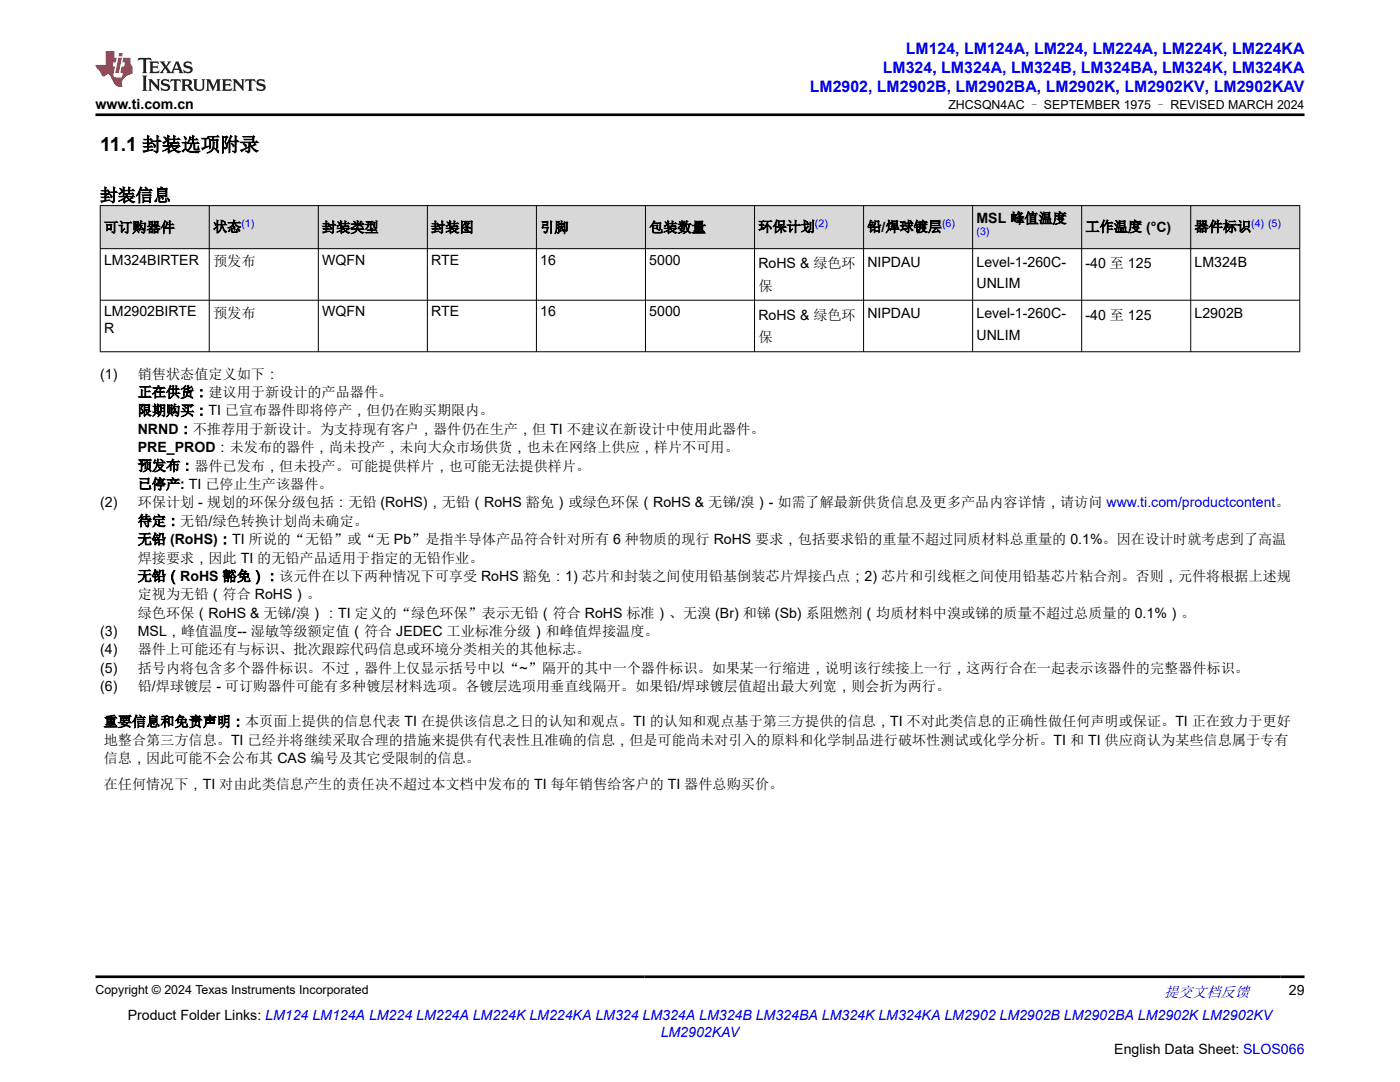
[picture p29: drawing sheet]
<svg xmlns="http://www.w3.org/2000/svg" width="279mm" height="216mm" viewBox="0 0 279 216" stroke-linecap="round" stroke-linejoin="round" font-family="sans-serif">
<defs><g id="words">
<text font-size="3.9" x="20" y="30.2">11.1 封装选项附录</text>
<text font-size="3.5" x="20" y="40.2">封装信息</text>
<g font-size="3.2" fill="#00f">
<text x="180.8" y="10.7">LM124, LM124A, LM224, LM224A, LM224K, LM224KA</text>
<text x="176.2" y="14.5">LM324, LM324A, LM324B, LM324BA, LM324K, LM324KA</text>
<text x="161.6" y="18.3">LM2902, LM2902B, LM2902BA, LM2902K, LM2902KV, LM2902KAV</text>
</g>
<text font-size="3" fill="#00f" x="232.3" y="198.9">提交文档反馈</text>
<g font-size="2.8">
<text x="19" y="21.7">www.ti.com.cn</text>
<text x="20.8" y="46.3">可订购器件</text>
<text x="42.5" y="46.2">状态</text>
<text x="64.3" y="46.3">封装类型</text>
<text x="86.1" y="46.3">封装图</text>
<text x="107.8" y="46.3">引脚</text>
<text x="129.6" y="46.3">包装数量</text>
<text x="151.3" y="46.2">环保计划</text>
<text x="173.1" y="46.2">铅/焊球镀层</text>
<text x="194.9" y="44.5">MSL 峰值温度</text>
<text x="216.6" y="46.2">工作温度 (°C)</text>
<text x="238.4" y="46.2">器件标识</text>
<text x="20.8" y="52.8">LM324BIRTER</text>
<text x="42.5" y="53.1">预发布</text>
<text x="64.3" y="52.8">WQFN</text>
<text x="86.1" y="52.8">RTE</text>
<text x="107.8" y="52.8">16</text>
<text x="129.6" y="52.8">5000</text>
<text x="151.3" y="53.5">RoHS &amp; 绿色环</text>
<text x="173.1" y="53.2">NIPDAU</text>
<text x="194.9" y="53.2">Level-1-260C-</text>
<text x="216.6" y="53.5">-40 至 125</text>
<text x="238.4" y="53.2">LM324B</text>
<text x="151.3" y="58">保</text>
<text x="194.9" y="57.5">UNLIM</text>
<text x="20.8" y="63.1">LM2902BIRTE</text>
<text x="42.5" y="63.4">预发布</text>
<text x="64.3" y="63.1">WQFN</text>
<text x="86.1" y="63.1">RTE</text>
<text x="107.8" y="63.1">16</text>
<text x="129.6" y="63.1">5000</text>
<text x="151.3" y="63.8">RoHS &amp; 绿色环</text>
<text x="173.1" y="63.5">NIPDAU</text>
<text x="194.9" y="63.5">Level-1-260C-</text>
<text x="216.6" y="63.8">-40 至 125</text>
<text x="238.4" y="63.5">L2902B</text>
<text x="20.8" y="66.5">R</text>
<text x="151.3" y="68.3">保</text>
<text x="194.9" y="67.8">UNLIM</text>
<text x="20" y="75.5">(1)</text>
<text x="27.5" y="75.5">销售状态值定义如下：</text>
<text x="27.5" y="79.2">正在供货：建议用于新设计的产品器件。</text>
<text x="27.5" y="82.9">限期购买：TI 已宣布器件即将停产，但仍在购买期限内。</text>
<text x="27.5" y="86.6">NRND：不推荐用于新设计。为支持现有客户，器件仍在生产，但 TI 不建议在新设计中使用此器件。</text>
<text x="27.5" y="90.2">PRE_PROD：未发布的器件，尚未投产，未向大众市场供货，也未在网络上供应，样片不可用。</text>
<text x="27.5" y="93.9">预发布：器件已发布，但未投产。可能提供样片，也可能无法提供样片。</text>
<text x="20" y="101.2">(2)</text>
<text x="27.5" y="97.6">已停产: TI 已停止生产该器件。</text>
<text x="27.5" y="101.2">环保计划 - 规划的环保分级包括：无铅 (RoHS)，无铅（RoHS 豁免）或绿色环保（RoHS &amp; 无锑/溴）- 如需了解最新供货信息及更多产品内容详情，请访问 www.ti.com/productcontent。</text>
<text x="27.5" y="104.9">待定：无铅/绿色转换计划尚未确定。</text>
<text x="27.5" y="108.6">无铅 (RoHS)：TI 所说的“无铅”或“无 Pb”是指半导体产品符合针对所有 6 种物质的现行 RoHS 要求，包括要求铅的重量不超过同质材料总重量的 0.1%。因在设计时就考虑到了高温</text>
<text x="27.5" y="112.2">焊接要求，因此 TI 的无铅产品适用于指定的无铅作业。</text>
<text x="27.5" y="115.9">无铅（RoHS 豁免）：该元件在以下两种情况下可享受 RoHS 豁免：1) 芯片和封装之间使用铅基倒装芯片焊接凸点；2) 芯片和引线框之间使用铅基芯片粘合剂。否则，元件将根据上述规</text>
<text x="27.5" y="119.6">定视为无铅（符合 RoHS）。</text>
<text x="27.5" y="123.3">绿色环保（RoHS &amp; 无锑/溴）：TI 定义的“绿色环保”表示无铅（符合 RoHS 标准）、无溴 (Br) 和锑 (Sb) 系阻燃剂（均质材料中溴或锑的质量不超过总质量的 0.1%）。</text>
<text x="20" y="126.9">(3)</text>
<text x="20" y="130.6">(4)</text>
<text x="27.5" y="126.9">MSL，峰值温度-- 湿敏等级额定值（符合 JEDEC 工业标准分级）和峰值焊接温度。</text>
<text x="27.5" y="130.6">器件上可能还有与标识、批次跟踪代码信息或环境分类相关的其他标志。</text>
<text x="20" y="134.3">(5)</text>
<text x="20" y="137.9">(6)</text>
<text x="27.5" y="134.3">括号内将包含多个器件标识。不过，器件上仅显示括号中以“~”隔开的其中一个器件标识。如果某一行缩进，说明该行续接上一行，这两行合在一起表示该器件的完整器件标识。</text>
<text x="27.5" y="137.9">铅/焊球镀层 - 可订购器件可能有多种镀层材料选项。各镀层选项用垂直线隔开。如果铅/焊球镀层值超出最大列宽，则会折为两行。</text>
<text x="20.7" y="145">重要信息和免责声明：本页面上提供的信息代表 TI 在提供该信息之日的认知和观点。TI 的认知和观点基于第三方提供的信息，TI 不对此类信息的正确性做任何声明或保证。TI 正在致力于更好</text>
<text x="20.7" y="148.6">地整合第三方信息。TI 已经并将继续采取合理的措施来提供有代表性且准确的信息，但是可能尚未对引入的原料和化学制品进行破坏性测试或化学分析。TI 和 TI 供应商认为某些信息属于专有</text>
<text x="20.7" y="152.3">信息，因此可能不会公布其 CAS 编号及其它受限制的信息。</text>
<text x="20.7" y="157.4">在任何情况下，TI 对由此类信息产生的责任决不超过本文档中发布的 TI 每年销售给客户的 TI 器件总购买价。</text>
<text x="25.5" y="203.4">Product Folder Links: LM124 LM124A LM224 LM224A LM224K LM224KA LM324 LM324A LM324B LM324BA LM324K LM324KA LM2902 LM2902B LM2902BA LM2902K LM2902KV</text>
<text x="257.2" y="198.6">29</text>
<text x="222.4" y="210.2">English Data Sheet: SLOS066</text>
</g>
<text font-size="2.8" fill="#00f" x="131.9" y="206.8">LM2902KAV</text>
<g font-size="2.5">
<text x="189.3" y="21.8">ZHCSQN4AC – SEPTEMBER 1975 – REVISED MARCH 2024</text>
<text x="19" y="198.3">Copyright © 2024 Texas Instruments Incorporated</text>
</g>
<g font-size="2.1" fill="#00f">
<text x="48.2" y="45.3">(1)</text>
<text x="162.6" y="45.3">(2)</text>
<text x="188" y="45.3">(6)</text>
<text x="194.9" y="47">(3)</text>
<text x="249.7" y="45.3">(4) (5)</text>
</g>
</g></defs>
<g fill="#d8d8d8">
<path d="M20 41h239.4v8.6h-239.4z" fill-rule="evenodd"/>
<path d="M20.1 41.1h21.6v8.5h-21.6z" fill-rule="evenodd"/>
<path d="M41.8 41.1h21.7v8.5h-21.7z" fill-rule="evenodd"/>
<path d="M63.6 41.1h21.6v8.5h-21.6z" fill-rule="evenodd"/>
<path d="M85.4 41.1h21.6v8.5h-21.6z" fill-rule="evenodd"/>
<path d="M107.1 41.1h21.7v8.5h-21.7z" fill-rule="evenodd"/>
<path d="M128.9 41.1h21.6v8.5h-21.6z" fill-rule="evenodd"/>
<path d="M150.6 41.1h21.7v8.5h-21.7z" fill-rule="evenodd"/>
<path d="M172.4 41.1h21.6v8.5h-21.6z" fill-rule="evenodd"/>
<path d="M194.2 41.1h21.6v8.5h-21.6z" fill-rule="evenodd"/>
<path d="M215.9 41.1h21.7v8.5h-21.7z" fill-rule="evenodd"/>
<path d="M237.7 41.1h21.6v8.5h-21.6z" fill-rule="evenodd"/>
</g>
<g fill="none" stroke="#000" stroke-width=".2">
<path d="M19.9 41h239.6M19.9 49.6h239.6M19.9 59.9h239.6M20 41v29.3M41.8 41v29.3M63.5 41v29.3M85.3 41v29.3M107.1 41v29.3M128.8 41v29.3M150.6 41v29.3M172.3 41v29.3M194.1 41v29.3"/>
<path d="M215.9 41v29.3M237.6 41v29.3M259.4 41v29.3M19.9 70.2h239.6"/>
</g>
<path d="M27.7 11.6l-.2 .5 .5-.2h.6v.1v2.2l-.2 .4h1l-.2-.4v-2.2v-.1h.5l.5 .2-.1-.5zM29.8 12.3l.2 .4v1.5l-.2 .4h1.9l.1-.6a1.08 1.08 0 0 1-1.3 .2v-.7h.6l.4 .2v-.7l-.4 .2h-.6v-.5l.2-.2a1 1 0 0 1 1 .3l-.1-.5zM31.8 12.3l1 1.1-1 1.2h.9l-.2-.2 .4-.8 .5 .8-.2 .2h1.6l-.2-.2 .1-.5h1l.1 .5-.1 .2h.9l-.2-.3-.8-2h-.5l-1 2.2-.8-1.1 .9-1.1h-.8l.2 .2-.5 .6-.3-.6 .1-.2zM35.2 12.7l.4 1h-.8zM36.8 12.4a.65 .65 0 0 0-.2 .7 .65 .65 0 0 0 .6 .5l.7 .1 .1 .3a.79 .79 0 0 1-.7 .4 .79 .79 0 0 1-.7-.5l.1 .7 .2-.1a.93 .93 0 0 0 1.1 .1 .93 .93 0 0 0 .4-1 1.46 1.46 0 0 0-1.2-.6l-.1-.3a1.09 1.09 0 0 1 1.2 .2l-.2-.6-.1 .1-.6-.2zM28.4 15.1l.2 .4v2.2l-.2 .4h1l-.2-.4v-2.2l.2-.4zM29.6 15.8l.2 .4v1.5l-.2 .4h.8l-.3-.4v-1.3l1.7 1.8v-2l.2-.4h-.8l.2 .2 .1 1.1-1.2-1.3zM32.3 15.9a.65 .65 0 0 0-.2 .8 .65 .65 0 0 0 .7 .4l.6 .2 .1 .2a.79 .79 0 0 1-.7 .4 .79 .79 0 0 1-.7-.5l.1 .7 .2-.1a.93 .93 0 0 0 1.1 .1 .93 .93 0 0 0 .4-.9 1.46 1.46 0 0 0-1.2-.6l-.1-.4a1.09 1.09 0 0 1 1.2 .2l-.2-.6-.1 .1-.6-.1zM34.1 15.8l-.1 .6a.63 .63 0 0 1 .7-.3l.1 1.6-.3 .4h1l-.2-.4v-1.6a.66 .66 0 0 1 .8 .3l-.1-.6zM36.2 15.8l.2 .4v1.5l-.2 .4h.9l-.2-.2v-.7h.5l.1 .2a.79 .79 0 0 0 1.2 .6l-1-.9a.61 .61 0 0 0 .6-.6 .61 .61 0 0 0-.5-.7zM36.9 16.1h.2a.47 .47 0 0 1 .5 .1 .47 .47 0 0 1 .1 .5l-.2 .1-.6 .1zM38.5 15.8l.2 .2a2.27 2.27 0 0 0 .4 2 1.04 1.04 0 0 0 1.7-.7v-1.3l.2-.2h-.8l.2 .4v1.1a.6 .6 0 0 1-.6 .6 .6 .6 0 0 1-.6-.6v-1.1l.3-.4zM41.1 15.8l.2 .4v1.5l-.2 .4h.7l-.2-.4v-1.4l.9 1.9 .8-1.9v1.4l-.2 .4h1l-.3-.4v-1.5l.3-.4h-.8l-.7 1.5-.7-1.5zM44.3 15.8l.2 .4v1.5l-.2 .4h1.9l.1-.6a1.09 1.09 0 0 1-1.3 .2v-.7h.6l.4 .2v-.6l-.4 .2h-.6v-.6l.2-.1a1.01 1.01 0 0 1 1 .3l-.1-.6zM46.4 15.8l.3 .4v1.5l-.3 .4h.8l-.2-.4v-1.3l1.6 1.8v-2l.2-.4h-.7l.2 .2v1.1l-1.2-1.3zM49 15.8l-.1 .6a.63 .63 0 0 1 .8-.3v1.6l-.3 .4h1l-.2-.4v-1.6a.66 .66 0 0 1 .8 .3l-.1-.6zM51.4 15.9a.65 .65 0 0 0-.2 .8 .65 .65 0 0 0 .6 .4l.6 .2 .2 .2a.79 .79 0 0 1-.8 .4 .79 .79 0 0 1-.6-.5l.1 .7 .2-.1a.93 .93 0 0 0 1 .1 .93 .93 0 0 0 .5-.9 1.46 1.46 0 0 0-1.3-.6l-.1-.4a1.09 1.09 0 0 1 1.3 .2l-.2-.6-.2 .1-.5-.1z" fill="#231f20"/>
<path d="M21.1 10.2v2.8h-2.1l.1 .3 .9 1a.95 .95 0 0 0 .9 .9 .59 .59 0 0 1 .6-.4 .59 .59 0 0 1 .5 .4l.4 .7a1.59 1.59 0 0 0 2.1 1.4 1.61 1.61 0 0 1 1-2.3l1-.3-.1-1.5a1.59 1.59 0 0 1-.4-1.7h-1.4l-.2 .9h.5l-.1 .9h-.5l-.2 1v.2l.4 .1-.2 .9h-.6a.73 .73 0 0 1-1.1-.7l.3-1.5h-.5l.2-.9h.5l.2-.9h-.5v-1.3zM23.6 11.5l-.6 3.1h.7l.6-3.1zM23.8 10.6l-.1 .6h.7l.1-.6z" fill="#ed1c24"/>
<path d="M19 22.9h241.3M19 194.9h241.3" fill="none" stroke="#000" stroke-width=".53"/>
<use href="#words"/>
</svg>
